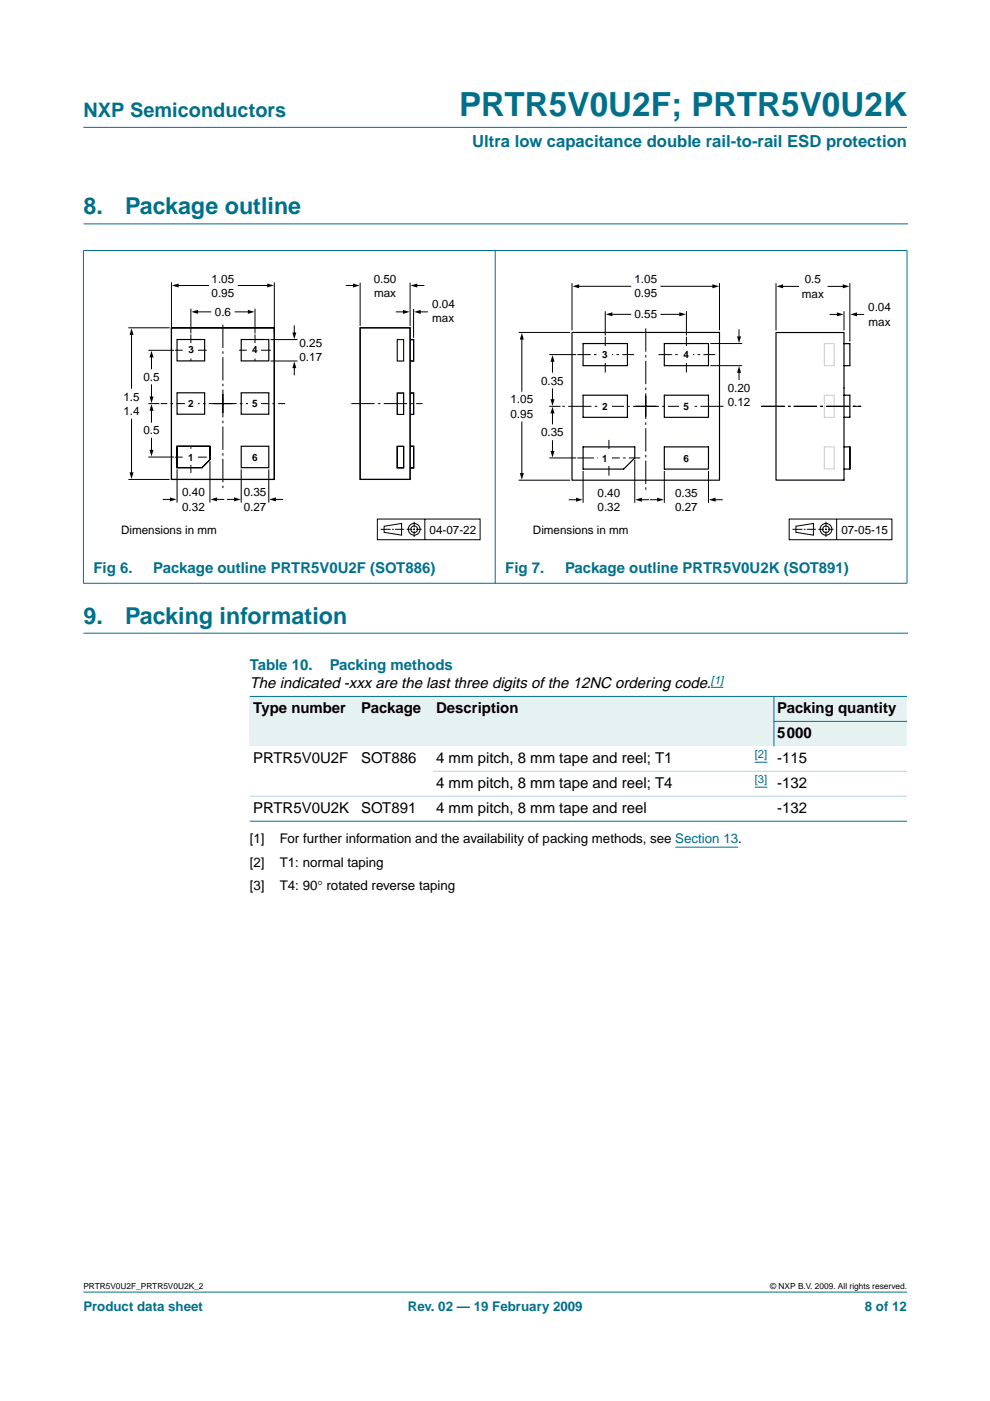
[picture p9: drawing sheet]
<svg xmlns="http://www.w3.org/2000/svg" width="210mm" height="297mm" viewBox="0 0 210 297" stroke-linecap="round" stroke-linejoin="round" font-family="sans-serif">
<defs><g id="words">
<text font-size="7.1" fill="#00708a" x="97.3" y="24.7">PRTR5V0U2F; PRTR5V0U2K</text>
<g font-size="4.9" fill="#00708a">
<text x="17.7" y="45.5">8.</text>
<text x="26.5" y="45.5">Package outline</text>
<text x="17.7" y="132.3">9.</text>
<text x="26.5" y="132.3">Packing information</text>
</g>
<text font-size="4.2" fill="#00708a" x="17.7" y="24.9">NXP Semiconductors</text>
<text font-size="3.5" fill="#00708a" x="100.1" y="31.1">Ultra low capacitance double rail-to-rail ESD protection</text>
<g font-size="3.2" fill="#00708a">
<text x="19.8" y="121.5">Fig 6.</text>
<text x="32.5" y="121.5">Package outline PRTR5V0U2F (SOT886)</text>
<text x="107.1" y="121.5">Fig 7.</text>
<text x="119.8" y="121.5">Package outline PRTR5V0U2K (SOT891)</text>
<text x="53" y="142">Table 10.</text>
<text x="69.9" y="142">Packing methods</text>
</g>
<g font-size="3.2">
<text x="53" y="145.9">The indicated -xxx are the last three digits of the 12NC ordering code.</text>
<text x="53.7" y="151.2">Type number</text>
<text x="76.6" y="151.2">Package</text>
<text x="92.5" y="151.2">Description</text>
<text x="164.8" y="151.2">Packing quantity</text>
<text x="53.7" y="161.8">PRTR5V0U2F</text>
<text x="76.6" y="161.8">SOT886</text>
<text x="92.5" y="161.8">4 mm pitch, 8 mm tape and reel; T1</text>
<text x="164.8" y="156.5">5000</text>
<text x="164.8" y="161.8">-115</text>
<text x="92.5" y="167.1">4 mm pitch, 8 mm tape and reel; T4</text>
<text x="164.8" y="167.1">-132</text>
<text x="53.7" y="172.3">PRTR5V0U2K</text>
<text x="76.6" y="172.3">SOT891</text>
<text x="92.5" y="172.3">4 mm pitch, 8 mm tape and reel</text>
<text x="164.8" y="172.3">-132</text>
</g>
<g font-size="2.8">
<text x="53" y="178.8">[1]</text>
<text x="59.3" y="178.8">For further information and the availability of packing methods, see Section 13.</text>
<text x="53" y="183.8">[2]</text>
<text x="59.3" y="183.8">T1: normal taping</text>
<text x="53" y="188.7">[3]</text>
<text x="59.3" y="188.7">T4: 90° rotated reverse taping</text>
</g>
<g font-size="2.8" fill="#00708a">
<text x="17.7" y="278">Product data sheet</text>
<text x="86.5" y="278">Rev. 02 — 19 February 2009</text>
<text x="183.4" y="278">8 of 12</text>
</g>
<g font-size="2.5">
<text x="44.9" y="59.9">1.05</text>
<text x="79.3" y="59.9">0.50</text>
<text x="44.9" y="62.9">0.95</text>
<text x="79.3" y="62.9">max</text>
<text x="91.6" y="65.3">0.04</text>
<text x="134.5" y="60.1">1.05</text>
<text x="134.5" y="63.1">0.95</text>
<text x="170" y="63.1">max</text>
<text x="170.6" y="60.1">0.5</text>
<text x="45.6" y="67">0.6</text>
<text x="91.6" y="68.3">max</text>
<text x="134.5" y="67.5">0.55</text>
<text x="184.1" y="66">0.04</text>
<text x="184.2" y="69">max</text>
<text x="63.5" y="73.6">0.25</text>
<text x="63.5" y="76.6">0.17</text>
<text x="30.4" y="80.8">0.5</text>
<text x="114.7" y="81.5">0.35</text>
<text x="154.3" y="83.2">0.20</text>
<text x="26.2" y="84.9">1.5</text>
<text x="26.2" y="87.9">1.4</text>
<text x="108.2" y="85.5">1.05</text>
<text x="108.2" y="88.5">0.95</text>
<text x="154.3" y="86.2">0.12</text>
<text x="30.4" y="92.1">0.5</text>
<text x="114.7" y="92.5">0.35</text>
<text x="38.6" y="105.3">0.40</text>
<text x="51.7" y="105.3">0.35</text>
<text x="126.7" y="105.3">0.40</text>
<text x="143.1" y="105.3">0.35</text>
<text x="25.7" y="113.1">Dimensions in mm</text>
<text x="38.6" y="108.3">0.32</text>
<text x="51.7" y="108.3">0.27</text>
<text x="91.1" y="113.1">04-07-22</text>
<text x="113" y="113.1">Dimensions in mm</text>
<text x="126.7" y="108.3">0.32</text>
<text x="143.1" y="108.3">0.27</text>
<text x="178.4" y="113.1">07-05-15</text>
</g>
<g font-size="2.4" fill="#00f">
<text x="150.7" y="144.9">[1]</text>
<text x="160" y="160.8">[2]</text>
<text x="160" y="166.1">[3]</text>
</g>
<g font-size="2.1">
<text x="39.9" y="74.9">3</text>
<text x="53.5" y="74.9">4</text>
<text x="127.7" y="75.9">3</text>
<text x="145" y="76">4</text>
<text x="39.9" y="86.2">2</text>
<text x="53.5" y="86.2">5</text>
<text x="127.7" y="86.9">2</text>
<text x="145" y="87">5</text>
<text x="39.9" y="97.7">1</text>
<text x="53.5" y="97.7">6</text>
<text x="127.7" y="97.9">1</text>
<text x="145" y="98">6</text>
</g>
<g font-size="1.8">
<text x="17.7" y="273.4">PRTR5V0U2F_PRTR5V0U2K_2</text>
<text x="163.3" y="273.4">© NXP B.V. 2009. All rights reserved.</text>
</g>
</g></defs>
<g fill="#00708a" stroke="#00708a" stroke-width=".21">
<path d="M17.7 273.9h174.6z"/>
<path d="M17.7 27h174.6z"/>
<path d="M17.7 53.2v70.4z"/>
<path d="M105 53.1v70.6z"/>
<path d="M192.3 53.2v70.4z"/>
<path d="M17.6 53.1h174.8z"/>
<path d="M17.6 123.7h174.8z"/>
</g>
<path d="M17.7 47.5h174.7M17.7 134.2h174.7" fill="none" stroke="#00708a" stroke-width=".21"/>
<path d="M143.2 179.6h13.3" fill="none" stroke="#00f" stroke-width=".21"/>
<path d="M20.4 57.6h81.7v57.1h-81.7z" fill="none" stroke="#fff" stroke-width=".21"/>
<g fill="none" stroke="#000" stroke-width=".21">
<path d="M36.4 60v10.3M58.2 60v10.3M27.3 69.5h8.6M27.9 70.7v11.6M31.6 74.3h5.2M32.1 75.5v2.7M37.6 60.5h6.6M40.5 65.6v5M41.7 66.1h3M49.8 66.1h3M50.5 60.5h6.4M54.1 65.6v5"/>
<path d="M57.5 72h5.5M57.5 76.5h5.5M62.4 69.1v1.7M62.4 77.8v1.7M73.4 60.5h1.7M76.4 60v9M84 66.1h1.7M84.2 72h1.4v4.5h-1.4zM87 60v9M87.7 65.6v5.9M88.2 60.5h1.7M88.9 66.1h1.7"/>
<path d="M27.9 88.9v11.5M31.6 96.9h5.2M31.6 85.6h2.1M32.1 81.6v2.7M32.1 86.8v2.7M32.1 92.9v2.8M37.5 99.6v6.9M44.5 97.9v8.6M51.1 99.6v6.9M57 99.6v6.9M84.2 94.6h1.4v4.6h-1.4zM84.2 94.7h1.4v4.5h-1.4z"/>
<path d="M84.2 83.3h1.4v4.6h-1.4zM27.3 101.7h8.6M34.6 105.9h1.7M45.7 105.9h1.7M48.2 105.9h1.7M58.2 105.9h1.7M80 110h21.8v4.4h-21.8zM80.7 112.2h2.1M81.4 111.6l3.7-.6v2.5l-3.7-.6zM83.1 112.2h.4M83.8 112.2h1.9M86.2 112.2h1.2"/>
<path d="M87.6 112.2h.4M87.8 110.6v1.2M87.8 112v.4M87.8 112.6v1.2M88.2 112.2h1.2M90.1 110.1v4.3"/>
<circle cx="87.8" cy="112.2" r=".71"/>
<circle cx="87.8" cy="112.2" r="1.24"/>
</g>
<g fill="#000">
<path d="M27.9 69.6l.4 1.4h-.8zM32.1 74.4l.5 1.4h-.9zM36.5 60.5l1.4-.4v.8zM40.6 66.1l1.4-.4v.8zM52.6 65.7l1.4 .4-1.4 .4zM56.7 60.1l1.4 .4-1.4 .4zM62.4 76.6l.4 1.5h-.8zM62 70.5h.8l-.4 1.4zM74.8 60.1l1.5 .4-1.5 .5zM85.4 65.7l1.5 .4-1.5 .5zM87.1 60.5l1.4-.4v.9zM87.8 66.1l1.4-.4v.9z"/>
<path d="M31.7 84.1h.9l-.5 1.4zM32.1 85.7l.5 1.4h-.9zM31.7 95.4h.9l-.5 1.4zM27.5 100.1h.8l-.4 1.5zM36 105.5l1.4 .4-1.4 .4zM44.6 105.9l1.4-.4v.8zM49.6 105.5l1.4 .4-1.4 .4zM57.1 105.9l1.4-.4v.8z"/>
</g>
<path d="M36.4 69.5h21.8v32.2h-21.8zM37.5 72h5.9v4.5h-5.9zM51.1 72h5.9v4.5h-5.9zM76.4 69.5h10.6v32.1h-10.6zM87 72h.7v4.5h-.7M37.5 94.6h7v2.8l-1.7 1.8h-5.3zM37.5 83.3h5.9v4.5h-5.9zM51.1 83.3h5.9v4.5h-5.9zM51.1 94.6h5.9v4.6h-5.9zM87 94.6h.7v4.6h-.7M87 94.7h.7v4.5h-.7M87 83.3h.7v4.6h-.7" fill="none" stroke="#000" stroke-width=".25"/>
<path d="M45.2 85.6h15.2M47.3 87.5v-19.2M47.3 83.6v20.3M49.2 85.6h-15.1M74.5 85.6h15.1" fill="none" stroke="#000" stroke-width=".21" stroke-dasharray="4.9 .7 .5 .7" stroke-linecap="butt"/>
<path d="M40.5 70.9v5.6M43.8 74.3h-6.7M54.1 70.9v5.6M57.4 74.3h-6.7M43.8 96.9h-6.7M40.5 100.3v-5.7" fill="none" stroke="#000" stroke-width=".21" stroke-dasharray="3.2 .7 .5 .7" stroke-linecap="butt"/>
<path d="M84.2 72h1.4v4.5h-1.4z" fill="none" stroke="#ccc" stroke-width=".21"/>
<g fill="#fff">
<path d="M39.2 72.7h2.6v3.1h-2.6z"/>
<path d="M39.2 83.9h2.6v3.1h-2.6z"/>
<path d="M39.2 95.4h2.6v3.1h-2.6z"/>
<path d="M52.8 72.7h2.5v3.1h-2.5z"/>
<path d="M52.8 83.9h2.5v3.1h-2.5z"/>
<path d="M52.8 95.4h2.5v3.1h-2.5z"/>
</g>
<path d="M107.7 57.6h81.8v57.1h-81.8z" fill="none" stroke="#fff" stroke-width=".21"/>
<g fill="none" stroke="#000" stroke-width=".21">
<path d="M110.1 70.5h10.7M110.6 71.7v11.2M116.6 75.2h5.5M117.1 76.4v2.5M121.3 60.1v9.8M122.5 60.7h11.2M128.3 66.1v4.9M129.6 66.6h4.1M140.1 60.7h11.2M140.1 66.6h4.2M145.5 66.1v4.9M150.7 77.5h6.6"/>
<path d="M150.7 72.8h6.6M152.6 60.1v9.8M156.7 69.9v1.7M156.7 78.8v1.7M164.5 60.2v9.8M165.8 60.7h3.5M175.6 60.7h3.4M176 66.7h1.7M178.9 66.1v3.9M180.2 60.2v12.1M181.4 66.7h1.7M110.6 89.5v11.1"/>
<path d="M116.6 86.1h2.1M116.6 97.1h5.5M117.1 82.5v2.4M117.1 87.4v2.5M117.1 93.4v2.5M123.6 100v6.5M134.6 97.6v8.9M140.8 100v6.5M150.2 100v6.5M181 86.1h1.5M110.1 101.8h10.7M120.7 106h1.7"/>
<path d="M135.8 106h1.7M137.9 106h1.7M151.4 106h1.7M167.3 110h21.8v4.4h-21.8zM168 112.2h2.1M168.8 111.6l3.7-.6v2.5l-3.7-.6zM170.4 112.2h.4M171.1 112.2h1.9M173.5 112.2h1.2M174.9 112.2h.4M175.1 110.6v1.2M175.1 112v.4"/>
<path d="M175.1 112.6v1.2M175.5 112.2h1.2M177.4 110.1v4.3"/>
<circle cx="175.1" cy="112.2" r=".71"/>
<circle cx="175.1" cy="112.2" r="1.24"/>
</g>
<g fill="#000">
<path d="M110.6 70.6l.5 1.4h-.9zM117.1 75.3l.5 1.4h-.9zM121.4 60.7l1.4-.4v.8zM128.4 66.6l1.4-.4v.9zM144 66.2l1.4 .4-1.4 .5zM151 60.3l1.5 .4-1.5 .4zM156.7 77.6l.4 1.4h-.8zM156.3 71.3h.8l-.4 1.4zM164.6 60.7l1.4-.4v.8zM177.4 66.2l1.4 .5-1.4 .4zM178.7 60.3l1.4 .4-1.4 .4zM180.3 66.7l1.4-.5v.9z"/>
<path d="M116.7 84.6h.9l-.5 1.4zM117.1 86.2l.5 1.5h-.9zM116.7 95.6h.9l-.5 1.4zM110.2 100.3h.9l-.5 1.4zM122.1 105.5l1.4 .5-1.4 .4zM134.7 106l1.4-.5v.9zM139.3 105.5l1.4 .5-1.4 .4zM150.3 106l1.4-.5v.9z"/>
</g>
<path d="M121.3 70.5h31.3v31.3h-31.3zM123.6 72.8h9.4v4.7h-9.4zM140.8 72.8h9.4v4.7h-9.4zM164.5 70.5h14.4v31.3h-14.4zM178.9 72.9h1.3v4.6h-1.3M123.6 94.8h11v2.3l-2.4 2.4h-8.6zM123.6 83.8h9.4v4.7h-9.4zM140.8 83.8h9.4v4.7h-9.4zM140.8 94.8h9.4v4.7h-9.4zM178.9 99.5h1.3v-4.7v4.7M178.9 94.8h1.3M178.9 83.8h1.3v4.7h-1.3" fill="none" stroke="#000" stroke-width=".25"/>
<path d="M134.7 86.1h18.7M136.9 88.3v-18.8M136.9 83.9v20.5M139.2 86.1h-20.5" fill="none" stroke="#000" stroke-width=".21" stroke-dasharray="4.9 .7 .5 .7" stroke-linecap="butt"/>
<path d="M122.4 75.2h12M128.3 79v-7.8M139.6 75.2h12M145.5 79v-7.8M129.1 100.9v-7.9" fill="none" stroke="#000" stroke-width=".21" stroke-dasharray="2.8 .7 .5 .7" stroke-linecap="butt"/>
<path d="M122.4 97.1h13.3" fill="none" stroke="#000" stroke-width=".21" stroke-dasharray="3.5 .7 .5 .7" stroke-linecap="butt"/>
<g fill="#fff">
<path d="M126.9 73.3h2.8v3.5h-2.8z"/>
<path d="M126.9 84.3h2.8v3.5h-2.8z"/>
<path d="M126.9 95.3h2.8v3.5h-2.8z"/>
<path d="M144.1 73.4h2.9v3.5h-2.9z"/>
<path d="M144.1 84.4h2.9v3.5h-2.9z"/>
<path d="M144.1 95.4h2.9v3.5h-2.9z"/>
</g>
<path d="M174.8 72.9h2.1v4.6h-2.1zM174.8 94.8h2.1v4.6h-2.1zM174.8 83.8h2.1v4.7h-2.1z" fill="none" stroke="#ccc" stroke-width=".21"/>
<path d="M161.4 86.1h21.1" fill="none" stroke="#000" stroke-width=".21" stroke-dasharray="4.9 .7 .5 .7" stroke-linecap="butt"/>
<path d="M150.7 145.7h2.7" fill="none" stroke="#00f" stroke-width=".21"/>
<g fill="#e6f2f2">
<path d="M53 147.7h22.9v10.5h-22.9z" fill-rule="evenodd"/>
<path d="M75.9 147.7h15.9v10.5h-15.9z" fill-rule="evenodd"/>
<path d="M91.8 147.7h67v10.5h-67z" fill-rule="evenodd"/>
<path d="M158.8 147.7h5.3v10.5h-5.3z" fill-rule="evenodd"/>
<path d="M164.1 147.7h28.2v5.2h-28.2z" fill-rule="evenodd"/>
<path d="M164.1 152.9h28.2v5.3h-28.2z" fill-rule="evenodd"/>
</g>
<path d="M160 161.6h2.7M160 166.9h2.7" fill="none" stroke="#00f" stroke-width=".21"/>
<g fill="#00708a" stroke="#00708a" stroke-width=".21">
<path d="M164.1 147.6v10.6z"/>
<path d="M53 147.7h139.3z"/>
<path d="M164 152.9h28.3z"/>
<path d="M53 174.1h139.3z"/>
</g>
<g fill="#b3d4db" stroke="#b3d4db" stroke-width=".21">
<path d="M91.8 163.5h100.5z"/>
<path d="M53 168.8h139.3z"/>
</g>
<use href="#words"/>
</svg>
